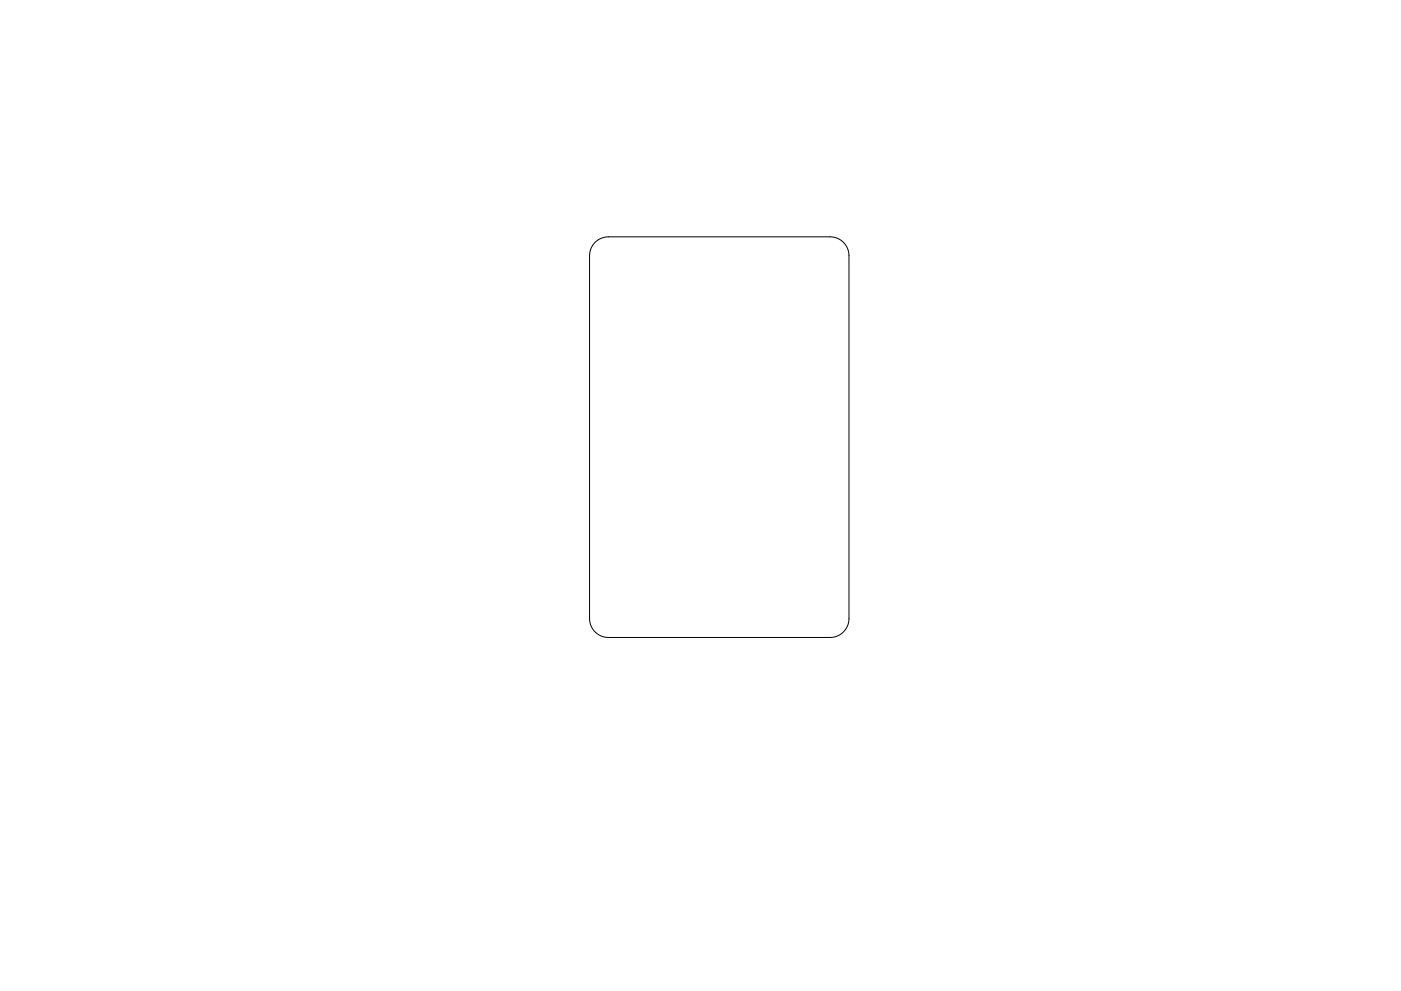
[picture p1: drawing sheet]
<svg xmlns="http://www.w3.org/2000/svg" width="297mm" height="210mm" viewBox="0 0 297 210" stroke-linecap="round" stroke-linejoin="round" font-family="sans-serif">
<path d="M126.2 51.4a4 4 0 0 1 2.8-1.2h47a4 4 0 0 1 4 4v77a4 4 0 0 1-4 4h-47a4 4 0 0 1-4-4v-77a4 4 0 0 1 1.2-2.8z" fill="none" stroke="#000" stroke-width=".21"/>
</svg>
